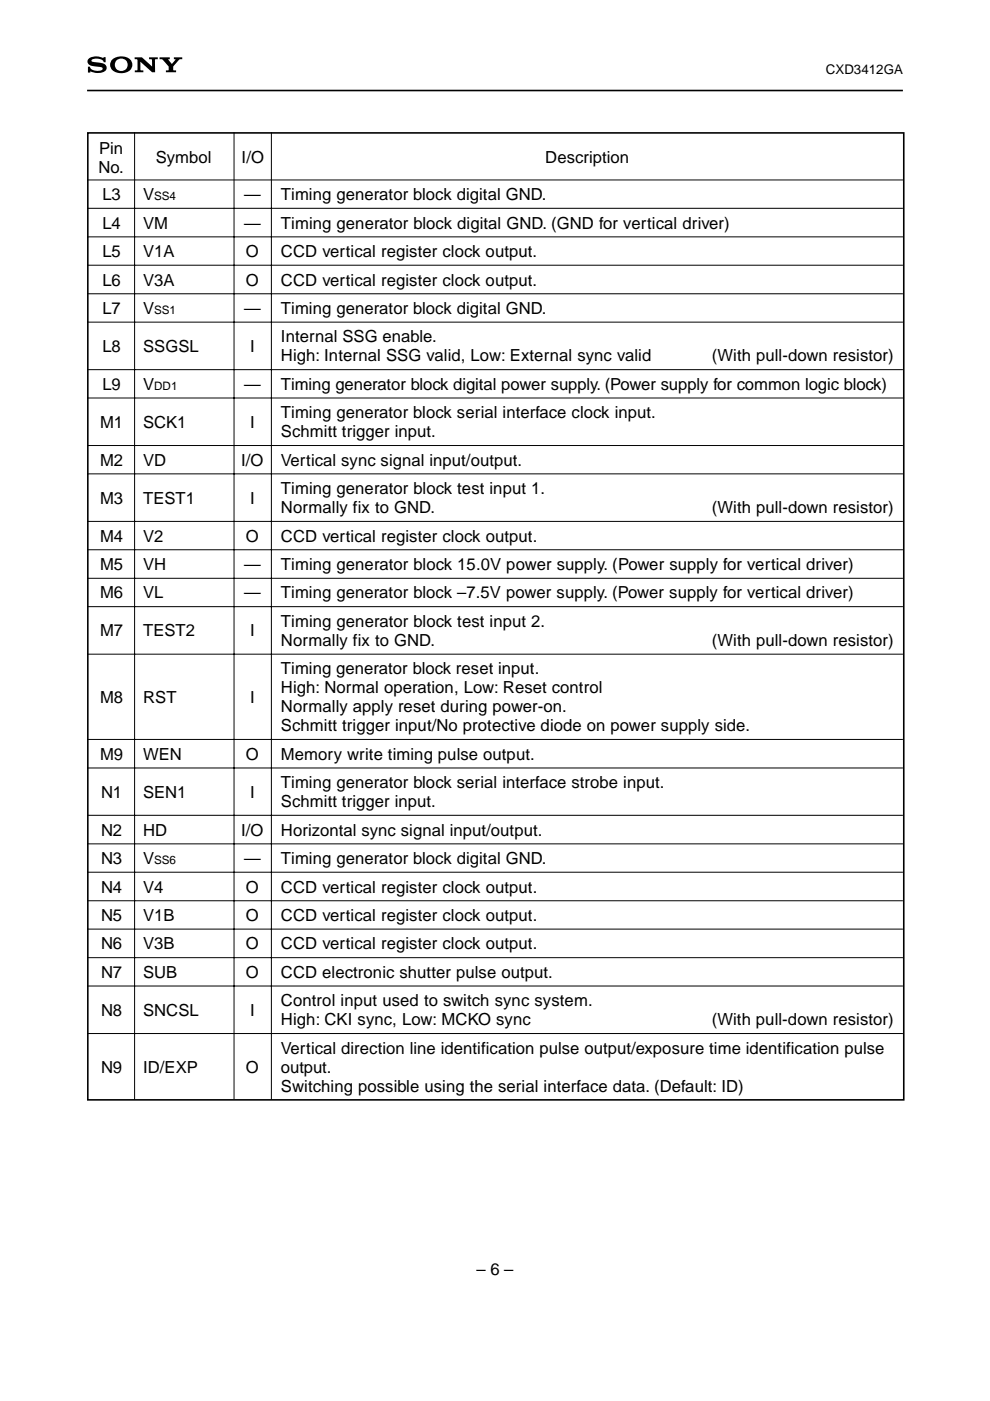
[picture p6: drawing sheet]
<svg xmlns="http://www.w3.org/2000/svg" width="210mm" height="297mm" viewBox="0 0 210 297" stroke-linecap="round" stroke-linejoin="round" font-family="sans-serif">
<defs><g id="words">
<g font-size="3.5">
<text x="21" y="32.6">Pin</text>
<text x="33" y="34.6">Symbol</text>
<text x="51.2" y="34.6">I/O</text>
<text x="115.6" y="34.6">Description</text>
<text x="20.9" y="36.6">No.</text>
<text x="21.7" y="42.4">L3</text>
<text x="30.4" y="42.4">V</text>
<text x="51.7" y="42.4">—</text>
<text x="59.6" y="42.4">Timing generator block digital GND.</text>
<text x="21.7" y="48.5">L4</text>
<text x="30.4" y="48.5">VM</text>
<text x="51.7" y="48.5">—</text>
<text x="59.6" y="48.5">Timing generator block digital GND. (GND for vertical driver)</text>
<text x="21.7" y="54.5">L5</text>
<text x="30.4" y="54.5">V1A</text>
<text x="52.1" y="54.5">O</text>
<text x="59.6" y="54.5">CCD vertical register clock output.</text>
<text x="21.7" y="60.6">L6</text>
<text x="30.4" y="60.6">V3A</text>
<text x="52.1" y="60.6">O</text>
<text x="59.6" y="60.6">CCD vertical register clock output.</text>
<text x="21.7" y="66.6">L7</text>
<text x="30.4" y="66.6">V</text>
<text x="51.7" y="66.6">—</text>
<text x="59.6" y="66.6">Timing generator block digital GND.</text>
<text x="21.7" y="74.6">L8</text>
<text x="30.4" y="74.6">SSGSL</text>
<text x="53" y="74.6">I</text>
<text x="59.6" y="72.6">Internal SSG enable.</text>
<text x="59.6" y="76.6">High: Internal SSG valid, Low: External sync valid</text>
<text x="150.9" y="76.6">(With pull-down resistor)</text>
<text x="21.7" y="82.6">L9</text>
<text x="30.4" y="82.6">V</text>
<text x="51.7" y="82.6">—</text>
<text x="59.6" y="82.6">Timing generator block digital power supply. (Power supply for common logic block)</text>
<text x="59.6" y="88.7">Timing generator block serial interface clock input.</text>
<text x="21.2" y="90.7">M1</text>
<text x="30.4" y="90.7">SCK1</text>
<text x="53" y="90.7">I</text>
<text x="59.6" y="92.7">Schmitt trigger input.</text>
<text x="21.2" y="98.7">M2</text>
<text x="30.4" y="98.7">VD</text>
<text x="51.1" y="98.7">I/O</text>
<text x="59.6" y="98.7">Vertical sync signal input/output.</text>
<text x="21.2" y="106.8">M3</text>
<text x="30.4" y="106.8">TEST1</text>
<text x="53" y="106.8">I</text>
<text x="59.6" y="104.8">Timing generator block test input 1.</text>
<text x="59.6" y="108.8">Normally fix to GND.</text>
<text x="150.9" y="108.8">(With pull-down resistor)</text>
<text x="21.2" y="114.8">M4</text>
<text x="30.4" y="114.8">V2</text>
<text x="52.1" y="114.8">O</text>
<text x="59.6" y="114.8">CCD vertical register clock output.</text>
<text x="21.2" y="120.9">M5</text>
<text x="30.4" y="120.9">VH</text>
<text x="51.7" y="120.9">—</text>
<text x="59.6" y="120.9">Timing generator block 15.0V power supply. (Power supply for vertical driver)</text>
<text x="21.2" y="126.9">M6</text>
<text x="30.4" y="126.9">VL</text>
<text x="51.7" y="126.9">—</text>
<text x="59.6" y="126.9">Timing generator block –7.5V power supply. (Power supply for vertical driver)</text>
<text x="21.2" y="134.9">M7</text>
<text x="30.4" y="134.9">TEST2</text>
<text x="53" y="134.9">I</text>
<text x="59.6" y="132.9">Timing generator block test input 2.</text>
<text x="59.6" y="137">Normally fix to GND.</text>
<text x="150.9" y="137">(With pull-down resistor)</text>
<text x="59.6" y="143">Timing generator block reset input.</text>
<text x="21.2" y="149">M8</text>
<text x="30.4" y="149">RST</text>
<text x="53" y="149">I</text>
<text x="59.6" y="147">High: Normal operation, Low: Reset control</text>
<text x="59.6" y="151">Normally apply reset during power-on.</text>
<text x="59.6" y="155">Schmitt trigger input/No protective diode on power supply side.</text>
<text x="21.2" y="161.1">M9</text>
<text x="30.4" y="161.1">WEN</text>
<text x="52.1" y="161.1">O</text>
<text x="59.6" y="161.1">Memory write timing pulse output.</text>
<text x="59.6" y="167.1">Timing generator block serial interface strobe input.</text>
<text x="21.4" y="169.1">N1</text>
<text x="30.4" y="169.1">SEN1</text>
<text x="53" y="169.1">I</text>
<text x="59.6" y="171.1">Schmitt trigger input.</text>
<text x="21.4" y="177.2">N2</text>
<text x="30.4" y="177.2">HD</text>
<text x="51.1" y="177.2">I/O</text>
<text x="59.6" y="177.2">Horizontal sync signal input/output.</text>
<text x="21.4" y="183.2">N3</text>
<text x="30.4" y="183.2">V</text>
<text x="51.7" y="183.2">—</text>
<text x="59.6" y="183.2">Timing generator block digital GND.</text>
<text x="21.4" y="189.2">N4</text>
<text x="30.4" y="189.2">V4</text>
<text x="52.1" y="189.2">O</text>
<text x="59.6" y="189.2">CCD vertical register clock output.</text>
<text x="21.4" y="195.3">N5</text>
<text x="30.4" y="195.3">V1B</text>
<text x="52.1" y="195.3">O</text>
<text x="59.6" y="195.3">CCD vertical register clock output.</text>
<text x="21.4" y="201.3">N6</text>
<text x="30.4" y="201.3">V3B</text>
<text x="52.1" y="201.3">O</text>
<text x="59.6" y="201.3">CCD vertical register clock output.</text>
<text x="21.4" y="207.3">N7</text>
<text x="30.4" y="207.3">SUB</text>
<text x="52.1" y="207.3">O</text>
<text x="59.6" y="207.3">CCD electronic shutter pulse output.</text>
<text x="21.4" y="215.4">N8</text>
<text x="30.4" y="215.4">SNCSL</text>
<text x="53" y="215.4">I</text>
<text x="59.6" y="213.4">Control input used to switch sync system.</text>
<text x="59.6" y="217.4">High: CKI sync, Low: MCKO sync</text>
<text x="150.9" y="217.4">(With pull-down resistor)</text>
<text x="21.4" y="227.4">N9</text>
<text x="30.4" y="227.4">ID/EXP</text>
<text x="52.1" y="227.4">O</text>
<text x="59.6" y="223.4">Vertical direction line identification pulse output/exposure time identification pulse</text>
<text x="59.6" y="227.4">output.</text>
<text x="59.6" y="231.5">Switching possible using the serial interface data. (Default: ID)</text>
<text x="101.1" y="270.4">– 6 –</text>
</g>
<text font-size="2.8" x="175.1" y="15.6">CXD3412GA</text>
<g font-size="2.5">
<text x="32.7" y="42.4">SS4</text>
<text x="32.7" y="66.6">SS1</text>
<text x="32.7" y="82.6">DD1</text>
<text x="32.7" y="183.2">SS6</text>
</g>
</g></defs>
<path d="M18.5 19.2h172.9M18.6 28.2h173v205h-173z" fill="none" stroke="#000" stroke-width=".34"/>
<path d="M18.7 12.5a3.4 3.4 0 0 1 3.3-.3v-.1h.4v1.1h-.4a1.73 1.73 0 0 0-2.6-.3 2.17 2.17 0 0 0 1.7 .4 1.17 1.17 0 0 1 1.2 .4 1.17 1.17 0 0 1 .1 1.2 3.6 3.6 0 0 1-3.3 .3v.2h-.5v-1.3h.5a1.74 1.74 0 0 0 2.4 .8l.3-.3a2.28 2.28 0 0 0-1.9-.6 1.04 1.04 0 0 1-1.1-.3 1.04 1.04 0 0 1-.1-1.2zM23.9 12.6a2.82 2.82 0 0 1 4 .5 1.79 1.79 0 0 1-1.8 2.4h-.4v-.5a1.32 1.32 0 0 0 1.2-1.9 1.32 1.32 0 0 0-2.3-.2 1.32 1.32 0 0 0 .8 2.1h.3v.5a1.91 1.91 0 0 1-2.2-2.4zM28.5 12.2h1.6l2.2 1.9-.1-1.5h-.6v-.4h1.9v.4h-.6v2.7h-.6l-2.5-2.2v1.8h.6v.4h-1.8v-.4l.5-.1 .1-2-.1-.2h-.6zM33.8 12.2h2.2v.3l-.3 .2 .7 .9 .8-.9-.3-.1v-.4h1.7v.4h-.5l-1.4 1.5v.7l.6 .1v.4h-2.1v-.4l.6-.1v-.5a3.1 3.1 0 0 0-1.2-1.6l-.8-.1z" fill="#000"/>
<g fill="none" stroke="#000" stroke-width=".21">
<path d="M18.5 38.2h172.9M28.5 28v205.2M49.6 28v205.1M57.5 28v205.1M18.5 44.2h172.9M18.5 50.2h172.9M18.5 56.2h172.9M18.5 62.3h172.9M18.5 68.3h172.9M18.5 78.4h172.9M18.5 84.4h172.9M18.5 94.5h172.9"/>
<path d="M18.5 100.5h172.9M18.5 110.5h172.9M18.5 116.6h172.9M18.5 122.6h172.9M18.5 128.6h172.9M18.5 138.7h172.9M18.5 156.8h172.9M18.5 162.8h172.9M18.5 172.9h172.9M18.5 178.9h172.9M18.5 184.9h172.9M18.5 191h172.9"/>
<path d="M18.5 197h172.9M18.5 203h172.9M18.5 209.1h172.9M18.5 219.1h172.9"/>
</g>
<use href="#words"/>
</svg>
